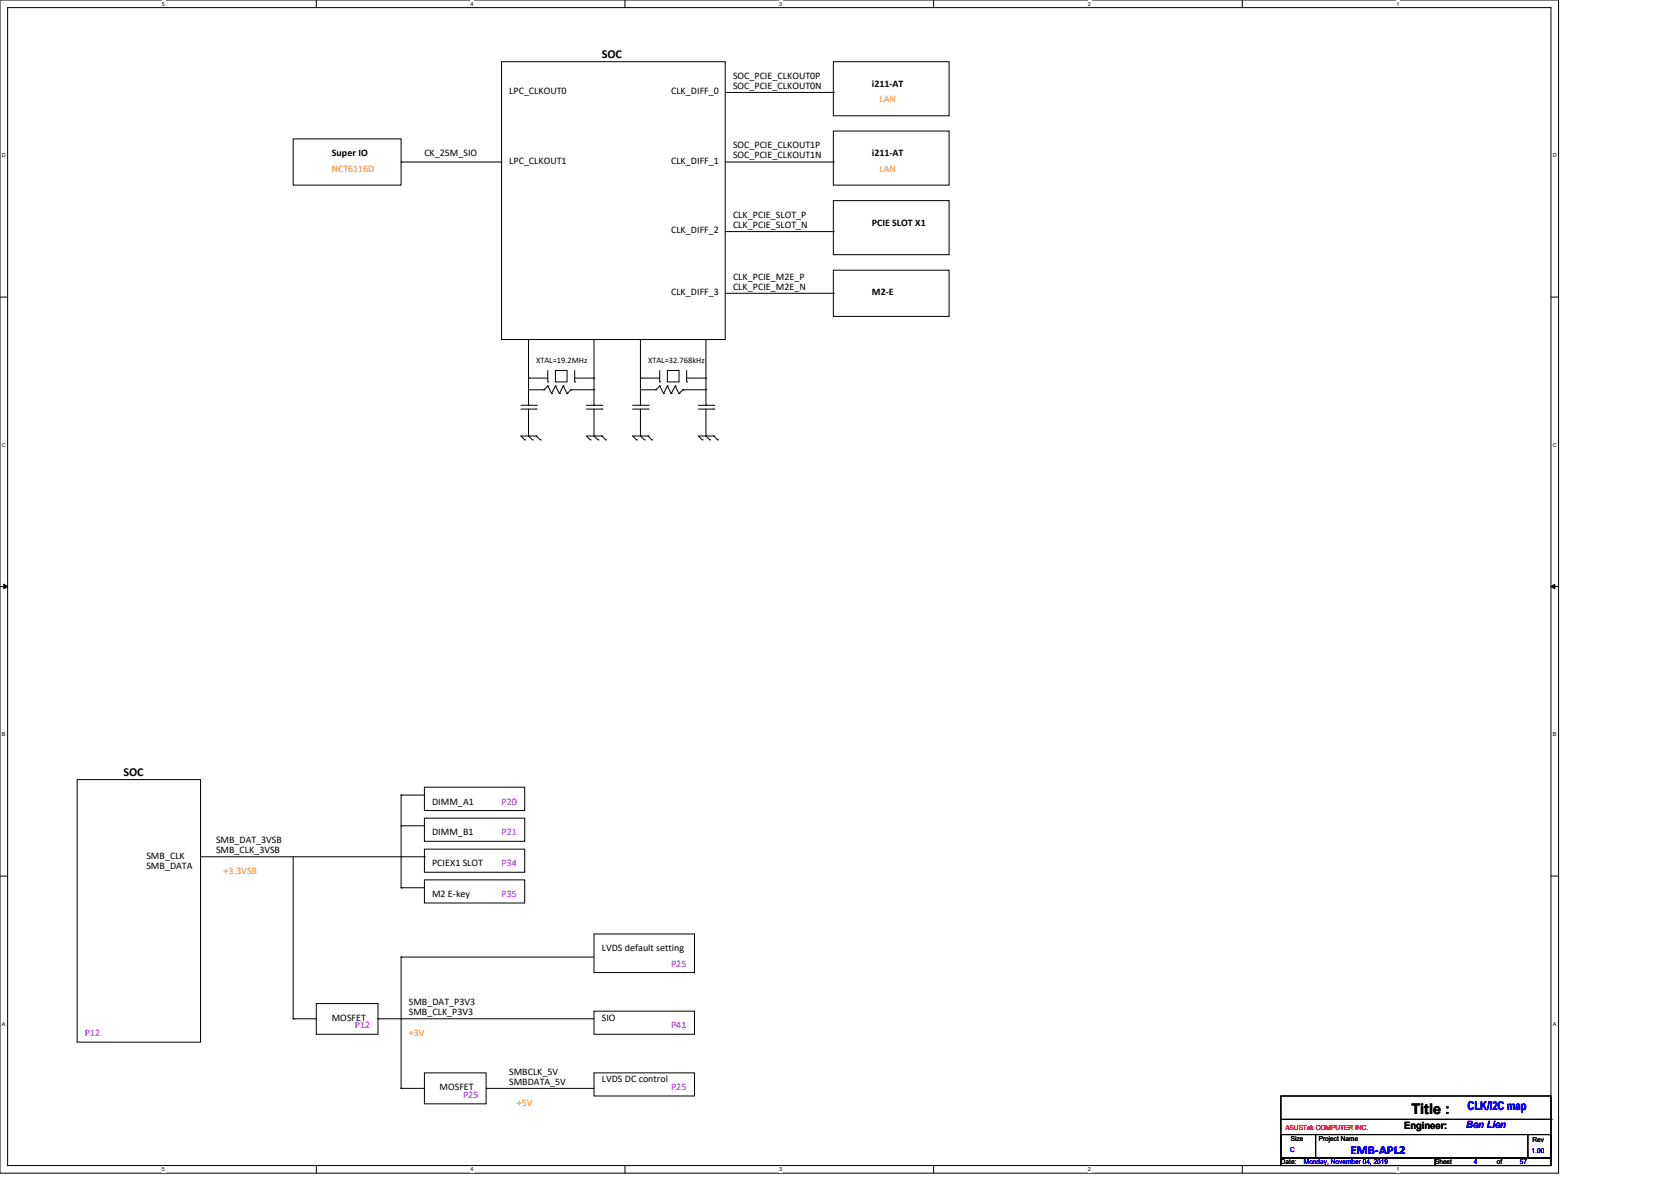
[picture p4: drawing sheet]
<svg xmlns="http://www.w3.org/2000/svg" width="297mm" height="210mm" viewBox="0 0 297 210" stroke-linecap="round" stroke-linejoin="round" font-family="sans-serif">
<defs><g id="words">
<text font-size="2.6" x="250.9" y="197.9">Title :</text>
<g font-size="2.2">
<text x="107" y="10.3">SOC</text>
<text x="21.9" y="137.8">SOC</text>
</g>
<g font-size="2.2" fill="#00f">
<text x="260.9" y="197.2">CLK/I2C map</text>
<text x="240" y="205.1">EMB-APL2</text>
</g>
<g font-size="1.8">
<text x="90.5" y="16.8">LPC_CLKOUT0</text>
<text x="119.3" y="16.8">CLK_DIFF_0</text>
<text x="130.3" y="14">SOC_PCIE_CLKOUT0P</text>
<text x="130.3" y="15.8">SOC_PCIE_CLKOUT0N</text>
<text x="155" y="15.4">i211-AT</text>
<text x="59" y="27.7">Super IO</text>
<text x="75.4" y="27.7">CK_25M_SIO</text>
<text x="90.5" y="29.1">LPC_CLKOUT1</text>
<text x="119.3" y="29.1">CLK_DIFF_1</text>
<text x="130.3" y="26.4">SOC_PCIE_CLKOUT1P</text>
<text x="130.3" y="28.2">SOC_PCIE_CLKOUT1N</text>
<text x="155" y="27.7">i211-AT</text>
<text x="119.3" y="41.4">CLK_DIFF_2</text>
<text x="130.3" y="38.7">CLK_PCIE_SLOT_P</text>
<text x="130.3" y="40.5">CLK_PCIE_SLOT_N</text>
<text x="155" y="40.1">PCIE SLOT X1</text>
<text x="119.3" y="52.4">CLK_DIFF_3</text>
<text x="130.3" y="49.7">CLK_PCIE_M2E_P</text>
<text x="130.3" y="51.5">CLK_PCIE_M2E_N</text>
<text x="155" y="52.4">M2-E</text>
<text x="76.8" y="143">DIMM_A1</text>
<text x="38.4" y="149.8">SMB_DAT_3VSB</text>
<text x="76.8" y="148.4">DIMM_B1</text>
<text x="26" y="152.6">SMB_CLK</text>
<text x="26" y="154.3">SMB_DATA</text>
<text x="38.4" y="151.6">SMB_CLK_3VSB</text>
<text x="76.8" y="153.9">PCIEX1 SLOT</text>
<text x="76.8" y="159.4">M2 E-key</text>
<text x="107" y="169">LVDS default setting</text>
<text x="72.7" y="178.6">SMB_DAT_P3V3</text>
<text x="59" y="181.4">MOSFET</text>
<text x="72.7" y="180.4">SMB_CLK_P3V3</text>
<text x="107" y="181.4">SIO</text>
<text x="90.5" y="191">SMBCLK_5V</text>
<text x="78.1" y="193.7">MOSFET</text>
<text x="90.5" y="192.7">SMBDATA_5V</text>
<text x="107" y="192.3">LVDS DC control</text>
<text x="249.6" y="200.5">Engineer:</text>
</g>
<g font-size="1.8" fill="#ff8000">
<text x="156.3" y="18.1">LAN</text>
<text x="59" y="30.5">NCT6116D</text>
<text x="156.3" y="30.5">LAN</text>
<text x="39.8" y="155.3">+3.3VSB</text>
<text x="72.7" y="184.1">+3V</text>
<text x="91.9" y="196.4">+5V</text>
</g>
<g font-size="1.8" fill="#8000ff">
<text x="89.2" y="143">P20</text>
<text x="89.2" y="148.4">P21</text>
<text x="89.2" y="153.9">P34</text>
<text x="89.2" y="159.4">P35</text>
<text x="119.3" y="171.7">P25</text>
<text x="15.1" y="184.1">P12</text>
<text x="63.1" y="182.7">P12</text>
<text x="119.3" y="182.7">P41</text>
<text x="82.3" y="195.1">P25</text>
<text x="119.3" y="193.7">P25</text>
</g>
<text font-size="1.8" fill="#00f" x="260.6" y="200.5">Ben Lien</text>
<g font-size="1.5">
<text x="95.3" y="64.5">XTAL=19.2MHz</text>
<text x="115.2" y="64.5">XTAL=32.768kHz</text>
</g>
<text font-size="1.2" fill="#f00" x="228.5" y="200.8">ASUSTek COMPUTER INC.</text>
<g font-size="1.2">
<text x="229.4" y="202.7">Size</text>
<text x="234.4" y="202.7">Project Name</text>
<text x="272.4" y="202.9">Rev</text>
<text x="227.7" y="206.9">Date:</text>
<text x="255.1" y="206.9">Sheet</text>
<text x="266.1" y="206.9">of</text>
</g>
<g font-size="1.2" fill="#00f">
<text x="229.3" y="204.7">C</text>
<text x="231.8" y="206.9">Monday, November 04, 2019</text>
<text x="262" y="206.9">4</text>
<text x="270.2" y="206.9">57</text>
<text x="272.2" y="204.8">1.00</text>
</g>
<g font-size="1">
<text x="28.8" y="1">5</text>
<text x="83.7" y="1">4</text>
<text x="138.5" y="1">3</text>
<text x="193.4" y="1">2</text>
<text x="248.2" y="1">1</text>
<text x=".3" y="27.9">D</text>
<text x="276" y="27.9">D</text>
<text x=".3" y="79.4">C</text>
<text x="276" y="79.4">C</text>
<text x=".3" y="130.8">B</text>
<text x="276" y="130.8">B</text>
<text x=".3" y="182.2">A</text>
<text x="276" y="182.2">A</text>
<text x="28.8" y="208.1">5</text>
<text x="83.7" y="208.1">4</text>
<text x="138.5" y="208.1">3</text>
<text x="193.4" y="208.1">2</text>
<text x="248.2" y="208.1">1</text>
</g>
</g></defs>
<path d="M0 0h277v208.4h-277zM1.4 1.4h274.3v205.7h-274.3z" fill="none" stroke="#000" stroke-width=".18"/>
<g fill="#fff">
<path d="M28.8 .1h.5v1.1h-.5z"/>
<path d="M28.8 207.2h.5v1.1h-.5z"/>
</g>
<path d="M56.2 0v1.4M56.2 207.1v1.3" fill="none" stroke="#000" stroke-width=".18"/>
<g fill="#fff">
<path d="M83.7 .1h.5v1.1h-.5z"/>
<path d="M83.7 207.2h.5v1.1h-.5z"/>
</g>
<path d="M111.1 0v1.4M111.1 207.1v1.3" fill="none" stroke="#000" stroke-width=".18"/>
<g fill="#fff">
<path d="M138.5 .1h.6v1.1h-.6z"/>
<path d="M138.5 207.2h.6v1.1h-.6z"/>
</g>
<path d="M165.9 0v1.4M165.9 207.1v1.3" fill="none" stroke="#000" stroke-width=".18"/>
<g fill="#fff">
<path d="M193.4 .1h.5v1.1h-.5z"/>
<path d="M193.4 207.2h.5v1.1h-.5z"/>
</g>
<path d="M220.8 0v1.4M220.8 207.1v1.3" fill="none" stroke="#000" stroke-width=".18"/>
<g fill="#fff">
<path d="M248.2 .1h.6v1.1h-.6z"/>
<path d="M248.2 207.2h.6v1.1h-.6z"/>
<path d="M.3 27.1h.8v1.1h-.8z"/>
<path d="M276 27.1h.7v1.1h-.7z"/>
<path d="M.3 78.5h.8v1.1h-.8z"/>
<path d="M276 78.5h.7v1.1h-.7z"/>
</g>
<path d="M0 52.8h1.4M275.7 52.8h1.3" fill="none" stroke="#000" stroke-width=".18"/>
<g fill="#fff">
<path d="M.3 129.9h.7v1.1h-.7z"/>
<path d="M276 129.9h.6v1.1h-.6z"/>
</g>
<path d="M0 104.2h1.4M275.7 104.2h1.3" fill="none" stroke="#000" stroke-width=".18"/>
<path d="M.7 103.8l.7 .4-.7 .4zM275.7 104.2l.7-.4v.8z" fill="#000" stroke="#000" stroke-width=".18"/>
<g fill="#fff">
<path d="M.3 181.4h.7v1.1h-.7z"/>
<path d="M276 181.4h.6v1.1h-.6z"/>
</g>
<g fill="none" stroke="#000" stroke-width=".18">
<path d="M89.2 11h39.7v49.3h-39.7zM128.9 16.4h19.2M148.1 11h20.6v9.6h-20.6zM148.1 16.4h.1M52.1 24.7h19.2v8.2h-19.2zM71.3 28.8h.1M71.3 28.8h17.9M128.9 28.8h19.2M148.1 23.3h20.6v9.6h-20.6zM148.1 35.6h20.6v9.7h-20.6zM148.1 28.8h.1M128.9 52.1h19.2"/>
<path d="M128.9 41.1h19.2M148.1 48h20.6v8.2h-20.6zM148.1 52.1h.1M148.1 41.1h.1M92.6 72h2.7M92.6 72.7h2.7M93.3 78.1h.1M93.9 67.2h.1M93.9 60.3h.1M93.9 72h.1M93.9 77.5h.1M93.9 67.2h3.5"/>
<path d="M93.9 60.3v11.7M93.9 72.7v4.8M93.9 77.5l.7 .6M93.9 69.3h2.8M94.6 78.1h.1M95.3 72h.1M95.3 72.7h.1M95.3 77.5h.1M95.3 77.5h-2.7l.7 .6M95.3 77.5l.7 .6M96 78.1h.1M96.7 69.3h.1"/>
<path d="M97.4 67.9h.1M97.4 68.6h.1M97.4 65.8v2.1M97.4 68.6l-.7 .7M97.4 68.6l.6 1.3M98 69.9h.1M98.7 65.8h2.1v2.1h-2.1zM98.7 68.6h.1M98.7 68.6l-.7 1.3M98.7 68.6l.7 1.3M99.4 69.9h.1M100.1 68.6h.1"/>
<path d="M100.1 68.6l-.7 1.3M100.1 68.6l.7 1.3M100.8 69.9h.1M101.5 69.3h.1M101.5 69.3h4.1M101.5 69.3l-.7 .6M102.2 67.9h.1M102.2 65.8v2.1M102.2 67.2h3.4M104.2 72h2.8M104.2 72.7h2.8M104.9 78.1h.1"/>
<path d="M105.6 67.2h.1M105.6 60.3h.1M105.6 72h.1M105.6 77.5h.1M105.6 69.3h.1M105.6 60.3v11.7M105.6 72.7v4.8M105.6 77.5l.7 .6M106.3 78.1h.1M107 72h.1M107 72.7h.1M107 77.5h.1"/>
<path d="M107 77.5h-2.8l.7 .6M107 77.5l.7 .6M107.7 78.1h.1M112.4 72h2.8M112.4 72.7h2.8M113.2 78.1h.1M113.8 67.2h.1M113.8 60.3h.1M113.8 72h.1M113.8 77.5h.1M113.8 67.2h3.5M113.8 69.3h2.8"/>
<path d="M113.8 60.3v11.7M113.8 72.7v4.8M113.8 77.5l.7 .6M114.5 78.1h.1M115.2 72h.1M115.2 72.7h.1M115.2 77.5h.1M115.2 77.5h-2.8l.8 .6M115.2 77.5l.7 .6M115.9 78.1h.1M116.6 69.3h.1M117.3 67.9h.1"/>
<path d="M117.3 68.6h.1M117.3 65.8v2.1M117.3 68.6l-.7 .7M117.3 68.6l.6 1.3M117.9 69.9h.1M118.6 65.8h2.1v2.1h-2.1zM118.6 68.6h.1M118.6 68.6l-.7 1.3M118.6 68.6l.7 1.3M119.3 69.9h.1M120 68.6h.1M120 68.6l-.7 1.3"/>
<path d="M120 68.6l.7 1.3M120.7 69.9h.1M121.4 69.3h.1M121.4 69.3h4.1M121.4 69.3l-.7 .6M122 67.9h.1M122 67.2h3.5M122 65.8v2.1M124.1 72h2.8M124.1 72.7h2.8M124.8 78.1h.1M125.5 67.2h.1"/>
<path d="M125.5 60.3h.1M125.5 72h.1M125.5 77.5h.1M125.5 69.3h.1M125.5 60.3v11.7M125.5 72.7v4.8M125.5 77.5l.7 .6M126.2 78.1h.1M126.9 72h.1M126.9 72.7h.1M126.9 77.5h.1M126.9 77.5h-2.8l.7 .6"/>
<path d="M126.9 77.5l.7 .6M127.6 78.1h.1M13.7 138.5h21.9v46.7h-21.9zM75.4 139.9h17.9v4.1h-17.9zM0 155.7h1.4M35.6 152.2h39.8M52.1 152.2v28.8M71.3 157.7h.1M71.3 146.7h.1M71.3 152.2h.1M71.3 141.3h.1M71.3 157.7h4.1"/>
<path d="M71.3 141.3v16.4M71.3 146.7h4.1M71.3 141.3h4.1M75.4 150.9h17.9v4.1h-17.9zM75.4 156.3h17.9v4.1h-17.9zM75.4 145.4h17.9v4.1h-17.9zM75.4 152.2h.1M275.7 155.7h1.3M56.2 178.3h11v5.5h-11zM71.3 170.1h.1M71.3 170.1v23.3M71.3 170.1h34.3"/>
<path d="M105.6 179.7h17.8v4.1h-17.8zM105.6 165.9h17.8v6.9h-17.8zM52.1 181h.1M52.1 181h4.1M67.2 181h.1M67.2 181h38.4M71.3 193.4h.1M71.3 181h.1M71.3 193.4h4.1M75.4 190.6h11v5.5h-11zM86.4 193.4h.1M86.4 193.4h19.2"/>
<path d="M105.6 190.6h17.8v4.1h-17.8zM227.7 194.7h48v11h-48zM227.7 198.9h48M275.7 198.9h.1M227.7 201.6h6.1v4.1h-6.1zM227.7 205.7h27.4v1.4h-27.4zM234 201.6h37.6M255.1 205.7h20.6v1.4h-20.6zM271.6 201.6h4.1v4.1h-4.1zM271.6 201.6h.1"/>
</g>
<use href="#words"/>
</svg>
